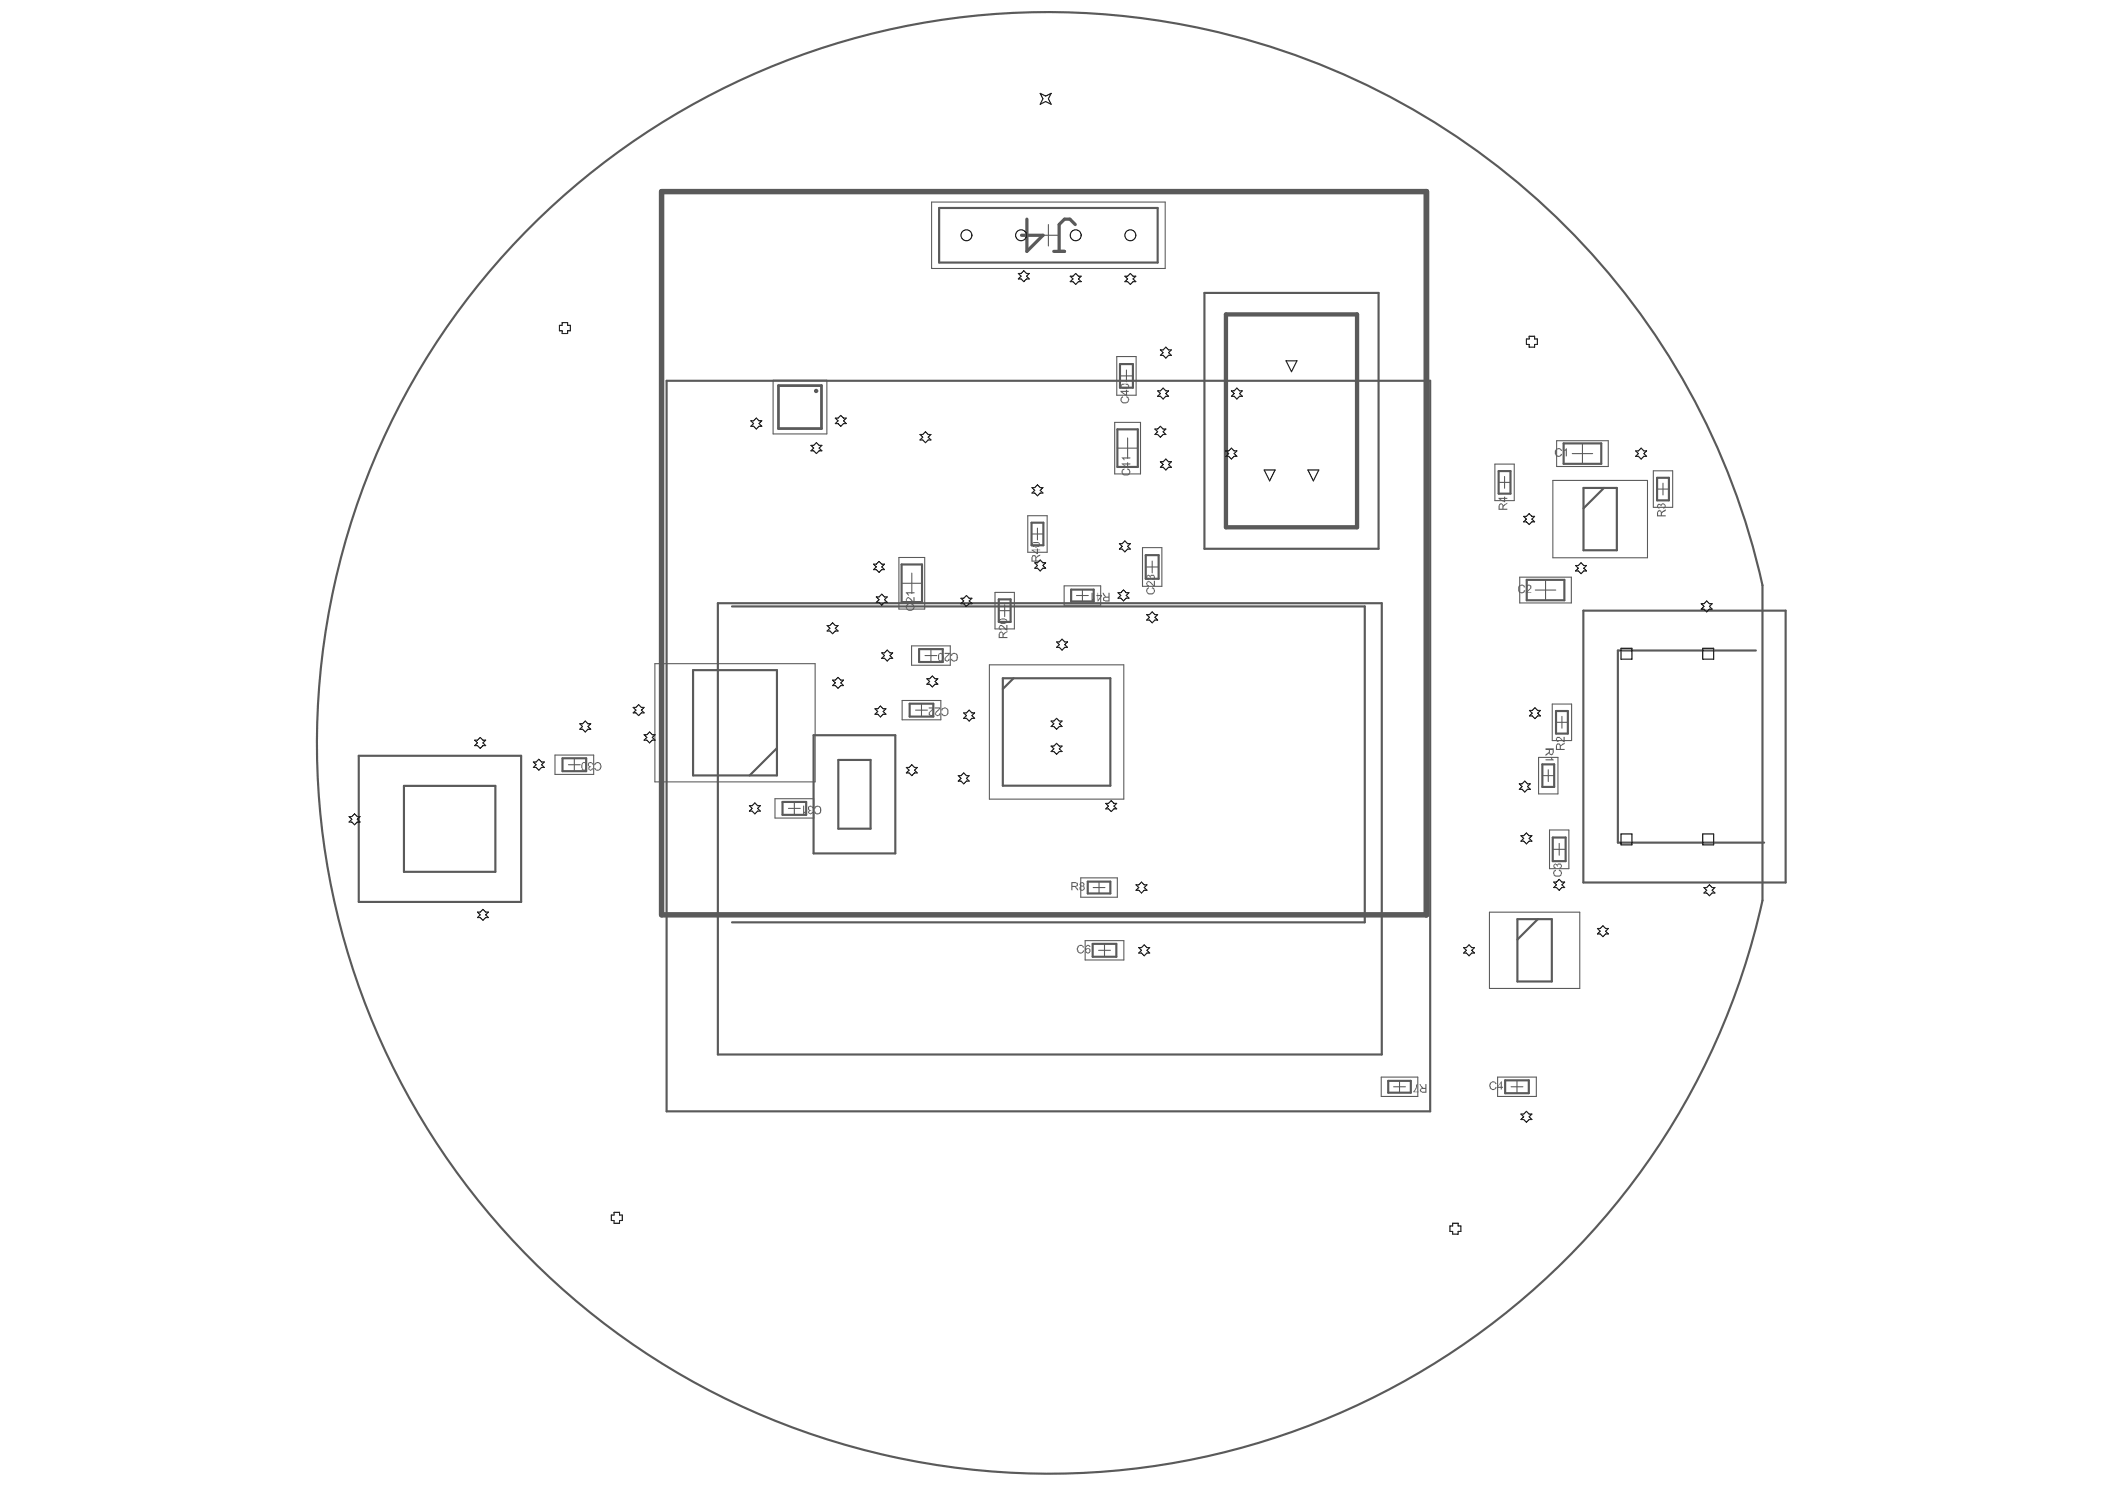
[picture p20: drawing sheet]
<svg xmlns="http://www.w3.org/2000/svg" width="297mm" height="210mm" viewBox="0 0 297 210" stroke-linecap="round" stroke-linejoin="round" font-family="sans-serif">
<g fill="#5a5a5a">
<path d="M219.5 63.4a.53 .53 0 0 1 .9 .1l-.1 .1a.36 .36 0 0 0-.5-.2 .36 .36 0 0 0-.2 .4 .41 .41 0 0 0 .2 .5h.1a.27 .27 0 0 0 .4-.3l.1 .1a.27 .27 0 0 1-.3 .3 .46 .46 0 0 1-.7-.4z"/>
<path d="M220.7 63.5l.4-.3v1.2h-.2v-.9l-.2 .2z"/>
<path d="M115 113.7h.2a.48 .48 0 0 1 .6 .1v.1a.57 .57 0 0 1 0 .8 .57 .57 0 0 1-.9 0v-.2h.2a.34 .34 0 0 0 .3 .2 .34 .34 0 0 0 .3-.1v-.2a.41 .41 0 0 0-.1-.5 .41 .41 0 0 0-.5 0l-.1 .2-.1-.1z"/>
<path d="M114 113.8l.3-.1h.2l.2 .1-.1 .2a.26 .26 0 0 0-.3-.2 .26 .26 0 0 0-.2 .3 .26 .26 0 0 0 .4 .2 .2 .2 0 0 0-.2 .1 .2 .2 0 0 0 0 .3 .17 .17 0 0 0 .2 0 .17 .17 0 0 0 .1-.2l.1 .1a.35 .35 0 0 1-.5 .2l-.2-.1 .2-.4-.2-.1z"/>
<path d="M113.3 113.7h.2v.9l.2-.2v.2l-.3 .3h-.1z"/>
<path d="M161.8 83l.2-.1 .1 .1a.38 .38 0 0 0-.2 .5 .38 .38 0 0 0 .5 .2 .35 .35 0 0 0 .4-.3 .35 .35 0 0 0-.3-.4l.1-.1a.52 .52 0 0 1 .4 .6 .52 .52 0 0 1-.7 .4 .58 .58 0 0 1-.5-.9z"/>
<path d="M161.8 82.1l.3-.2 .3 .2 .4 .4v-.6h.2v.8h-.3l-.3-.4a.23 .23 0 0 0-.3-.2 .23 .23 0 0 0-.2 .2 .23 .23 0 0 0 .2 .2l-.1 .2a.31 .31 0 0 1-.2-.5z"/>
<path d="M161.8 81.2l.2-.1 .4 .1a.29 .29 0 0 1 .3-.1 .29 .29 0 0 1 .2 .2h.1l-.1 .4-.1 .1-.2-.1a.26 .26 0 0 0 .2-.3 .26 .26 0 0 0-.3-.2 .26 .26 0 0 0-.1 .3h-.1a.24 .24 0 0 0-.1-.2 .24 .24 0 0 0-.3 0v.2l.2 .1-.1 .2a.35 .35 0 0 1-.2-.6z"/>
<path d="M154 83.6h.2v.9l.2-.1v.1l-.3 .4h-.1z"/>
<path d="M219.6 104l.2-.1a.87 .87 0 0 1 .8 .6v-.6h.2v.8l-.2-.1-.4-.3a.23 .23 0 0 0-.3-.3 .23 .23 0 0 0-.2 .3 .23 .23 0 0 0 .2 .2v.1h-.2a.3 .3 0 0 1-.1-.5z"/>
<path d="M132.9 99.9a.6 .6 0 0 1 .9 .4 .6 .6 0 0 1-.7 .7l-.3-.3 .2-.1a.38 .38 0 0 0 .5 .3 .38 .38 0 0 0 .2-.6 .35 .35 0 0 0-.3-.4 .35 .35 0 0 0-.4 .4l-.2-.1z"/>
<path d="M131.9 99.8h.8v.2l-.4 .4a.23 .23 0 0 0-.2 .2 .23 .23 0 0 0 .2 .3 .23 .23 0 0 0 .2-.3h.2a.35 .35 0 0 1-.3 .4 .35 .35 0 0 1-.4-.3l-.1-.1 .2-.3 .4-.4h-.6z"/>
<path d="M131.1 99.8h.7v.1l-.4 .4a.27 .27 0 0 0-.2 .3 .27 .27 0 0 0 .3 .3l.1-.3 .1 .1a.35 .35 0 0 1-.5 .2 .35 .35 0 0 1 .1-.6l.3-.4h-.5z"/>
<path d="M158.2 56.1l.1-.2 .2 .2a.39 .39 0 0 0-.1 .5 .39 .39 0 0 0 .6 .1h.1v-.2a.26 .26 0 0 0 .1-.3 .26 .26 0 0 0-.3-.1l.1-.2a.55 .55 0 0 1 .3 .7 .55 .55 0 0 1-.7 .3l-.3-.1a.54 .54 0 0 1-.1-.7z"/>
<path d="M83.9 107.7a.53 .53 0 0 1 .9 .1v.1a.52 .52 0 0 1-.2 .7 .52 .52 0 0 1-.7-.3h.1a.32 .32 0 0 0 .3 .3 .32 .32 0 0 0 .3-.3 .47 .47 0 0 0 0-.5 .47 .47 0 0 0-.4-.2l-.2 .4-.2-.1z"/>
<path d="M83 107.6h.1a.38 .38 0 0 1 .6 .2l-.1 .1a.23 .23 0 0 0-.3-.2 .23 .23 0 0 0-.2 .2 .23 .23 0 0 0 .3 .2l-.2 .2a.19 .19 0 0 0 0 .2 .19 .19 0 0 0 .3 0l.1-.2 .1 .1h-.1a.31 .31 0 0 1-.3 .3 .31 .31 0 0 1-.3-.4l.2-.1-.1-.1a.33 .33 0 0 1-.1-.5z"/>
<path d="M134.3 92.2h.1a.48 .48 0 0 1 .7 0v.1a.57 .57 0 0 1-.1 .8 .57 .57 0 0 1-.8 0l-.1-.2h.3a.34 .34 0 0 0 .3 .3 .34 .34 0 0 0 .3-.2v-.1a.41 .41 0 0 0-.1-.6 .41 .41 0 0 0-.5 0l-.1 .3-.2-.1z"/>
<path d="M133.3 92.1h.8v.1l-.4 .4a.27 .27 0 0 0-.3 .3 .27 .27 0 0 0 .4 .3v-.3l.2 .1a.35 .35 0 0 1-.6 .2 .35 .35 0 0 1 .1-.6l.3-.4h-.5z"/>
<path d="M141 88.3a.31 .31 0 0 1 .5 0l.5 .4v-.5h.2v.7h-.4l-.3-.4a.25 .25 0 0 0-.2-.2 .25 .25 0 0 0-.2 .2v.2l.2 .1v.1h-.2l-.2-.3z"/>
<path d="M127.9 85.3l.1-.1h.2v.1a.39 .39 0 0 0-.1 .6 .39 .39 0 0 0 .6 0 .31 .31 0 0 0 .2-.3 .31 .31 0 0 0-.3-.3l.1-.1a.55 .55 0 0 1 .3 .7 .55 .55 0 0 1-.7 .3l-.3-.1-.2-.3z"/>
<path d="M127.9 84.4h.1a.22 .22 0 0 1 .1-.2 .22 .22 0 0 1 .3 .1l.5 .6v-.7h.2v.8h-.3l-.4-.4a.23 .23 0 0 0-.2-.2 .23 .23 0 0 0-.2 .2 .23 .23 0 0 0 .2 .3v.1a.4 .4 0 0 1-.4-.5z"/>
<path d="M127.8 83.5h1.3v.2h-1l.2 .2-.2 .1-.3-.3z"/>
<path d="M158.3 66.2l.4-.1v.2a.34 .34 0 0 0-.3 .3 .34 .34 0 0 0 .2 .3h.1a.41 .41 0 0 0 .6-.1 .41 .41 0 0 0 0-.5l-.3-.1 .1-.1a.52 .52 0 0 1 .4 .6 .52 .52 0 0 1-.7 .4 .5 .5 0 0 1-.5-.3 .5 .5 0 0 1 0-.5z"/>
<path d="M158.3 64.5h1.2v.2h-.9l.1 .2h-.1z"/>
<path d="M199.9 152.9h.2l-.1 .5-.4 .6h.6v.1h-.8v-.2l.2-.1 .2-.4z"/>
<path d="M152 133.5a.51 .51 0 0 1 .5-.2 .51 .51 0 0 1 .5 .4h-.2a.32 .32 0 0 0-.3-.3 .32 .32 0 0 0-.3 .3 .34 .34 0 0 0 .1 .6 .33 .33 0 0 0 .4 0 .33 .33 0 0 0 .2-.2h.1a.64 .64 0 0 1-.8 .3l-.3-.3z"/>
<path d="M233.9 71.1h.1a.22 .22 0 0 1 .2 0 .22 .22 0 0 1 .2 .1 .37 .37 0 0 1 .5-.1 .37 .37 0 0 1 .1 .5l-.2 .2-.1-.2a.22 .22 0 0 0 .2-.1 .22 .22 0 0 0-.1-.3 .22 .22 0 0 0-.3 .1l-.1 .2a.21 .21 0 0 0-.3-.3 .21 .21 0 0 0-.1 .3l.2 .1-.1 .2a.46 .46 0 0 1-.2-.7z"/>
<path d="M219.2 122.8l.4-.1v.2a.34 .34 0 0 0-.3 .3 .34 .34 0 0 0 .2 .3h.1a.41 .41 0 0 0 .6-.1 .41 .41 0 0 0 0-.5l-.3-.1 .1-.1a.52 .52 0 0 1 .4 .6 .52 .52 0 0 1-.7 .4 .5 .5 0 0 1-.5-.3 .5 .5 0 0 1 0-.5z"/>
<path d="M219.2 122l.2-.2 .4 .2a.29 .29 0 0 1 .3-.2 .29 .29 0 0 1 .2 .2h.1l-.1 .4v.1l-.3-.1a.26 .26 0 0 0 .3-.3 .26 .26 0 0 0-.3-.2 .26 .26 0 0 0-.2 .4h-.1a.24 .24 0 0 0-.1-.3 .24 .24 0 0 0-.3 0v.3l.3 .1-.1 .1a.35 .35 0 0 1-.3-.5z"/>
<path d="M214.3 82.6a.55 .55 0 0 1 .9 .3h-.2a.34 .34 0 0 0-.3-.3 .34 .34 0 0 0-.3 .2v.1a.41 .41 0 0 0 .1 .6 .41 .41 0 0 0 .5 0l.1-.3 .1 .1a.52 .52 0 0 1-.6 .4 .52 .52 0 0 1-.4-.7z"/>
<path d="M215.4 82.6l.1-.1a.39 .39 0 0 1 .5 .1 .39 .39 0 0 1-.1 .6l-.4 .3h.6v.1h-.8l.4-.4a.27 .27 0 0 0 .2-.3 .27 .27 0 0 0-.3-.3l-.1 .3h-.1z"/>
<path d="M210.2 152.8a.51 .51 0 0 1 .5-.3 .51 .51 0 0 1 .5 .4h-.2a.32 .32 0 0 0-.3-.2 .32 .32 0 0 0-.3 .2v.1a.34 .34 0 0 0 .1 .5 .33 .33 0 0 0 .4 .1 .33 .33 0 0 0 .2-.3l.1 .1a.64 .64 0 0 1-.8 .3l-.2-.4z"/>
<path d="M218.1 107.1h.8l-.1-.2 .1-.1 .3 .5h-1.1z"/>
<path d="M155.8 84.4l.1 .3h.5v-.4zM155.6 83.6h.1l.3 .6h.4v-.6h.2v1.3h-.6a.35 .35 0 0 1-.4-.4 .35 .35 0 0 1 .4-.3l-.3-.2z"/>
<path d="M155 84.1v.5l.3-.5zM154.9 83.6h.1v.3h.5v.2l-.5 .8h-.1v-.8h-.2v-.2h.2z"/>
<path d="M211.6 71.3v.5h.4v-.3a.21 .21 0 0 0-.1-.3 .21 .21 0 0 0-.3 .1zM211.5 71.1a.34 .34 0 0 1 .4-.1 .34 .34 0 0 1 .3 .3v-.2l.5-.2v.2l-.5 .4v.3h.5v.1h-1.2z"/>
<path d="M211.7 70.4l.5 .4v-.4zM211.5 70.2h.7v-.1h.2v.1h.3v.2h-.3v.4h-.2l-.7-.4z"/>
<path d="M219.7 105.1v.5h.4v-.3a.21 .21 0 0 0-.1-.3 .21 .21 0 0 0-.3 .1zM219.6 105l.2-.1a.41 .41 0 0 1 .5 .3l.1-.2 .4-.2v.2l-.5 .3v.3h.5v.2h-1.2z"/>
<path d="M158.3 55.3l.6 .4v-.4zM158.1 55.1h.8v-.1h.1v.1h.3v.2h-.3v.5h-.1l-.8-.5z"/>
<path d="M158.3 54.4a.29 .29 0 0 0 .4 .3h.1a.25 .25 0 0 0 .3-.1 .25 .25 0 0 0 0-.3l-.5-.1zM158.1 54.4a.98 .98 0 0 1 1.1-.2 .29 .29 0 0 1 .1 .3 .29 .29 0 0 1-.2 .2v.1a1 1 0 0 1-1-.2z"/>
<path d="M82.3 107.6l-.1 .5a.4 .4 0 0 0 .4 .5v-.5a.33 .33 0 0 0 0-.3 .33 .33 0 0 0-.3-.2zM82.1 107.6a.41 .41 0 0 1 .5 0 .41 .41 0 0 1 .2 .4v.1a.46 .46 0 0 1-.6 .5l-.2-.3z"/>
<path d="M132.5 92.3v.5a.26 .26 0 0 0 .1 .4 .26 .26 0 0 0 .4-.3v-.1a.42 .42 0 0 0-.4-.6zM132.4 92.2a.31 .31 0 0 1 .6 0 .68 .68 0 0 1-.2 1.1h-.1a.78 .78 0 0 1-.3-1.1z"/>
<path d="M141.1 89.4v.5h.4v-.3a.21 .21 0 0 0-.2-.3 .21 .21 0 0 0-.2 .1zM141 89.2a.34 .34 0 0 1 .4-.1 .34 .34 0 0 1 .2 .3l.1-.2 .5-.2v.2l-.6 .4v.3h.6v.1h-1.3z"/>
<path d="M141.1 87.5a.35 .35 0 0 0 .2 .4 .35 .35 0 0 0 .3 0 .25 .25 0 0 0 .3-.1 .25 .25 0 0 0 0-.3l-.7-.1zM141 87.4a.84 .84 0 0 1 1.2 .1 .29 .29 0 0 1-.4 .4 .56 .56 0 0 1-.5 .1 .56 .56 0 0 1-.4-.5z"/>
<path d="M145.7 78.5v.6h.4v-.4a.21 .21 0 0 0-.1-.3 .21 .21 0 0 0-.3 .1zM145.6 78.4l.2-.1a.41 .41 0 0 1 .4 .3l.2-.2 .4-.2v.2l-.6 .3v.4h.6v.1h-1.3z"/>
<path d="M145.8 77.6l.5 .4v-.4zM145.5 77.5h.8v-.1h.2v.1h.3v.1h-.3v.6h-.2z"/>
<path d="M145.7 76.7a.45 .45 0 0 0 .3 .4 .45 .45 0 0 0 .5-.1 .21 .21 0 0 0 .1-.3 .21 .21 0 0 0-.3-.1zM145.6 76.6a1.02 1.02 0 0 1 1.1 0 .27 .27 0 0 1-.1 .5 .71 .71 0 0 1-1.1-.3z"/>
<path d="M158.5 65.5l.5 .3v-.3zM158.3 65.4h.7v-.2h.2v.2h.3v.1h-.3v.5h-.2z"/>
<path d="M200.5 153.7l.2 .3h.4v-.4zM200.3 152.9h.1l.4 .6h.3v-.6h.2v1.3l-.8-.1a.33 .33 0 0 1-.1-.4 .33 .33 0 0 1 .3-.2l-.2-.1z"/>
<path d="M153.2 133.5l.1-.1a.35 .35 0 0 1 .3-.1 .35 .35 0 0 1 .3 .2l-.2 .1a.24 .24 0 0 0-.2-.2 .24 .24 0 0 0-.2 .3v.2a.33 .33 0 0 1 .4-.1 .33 .33 0 0 1 .1 .5v.1a.47 .47 0 0 1-.5 0 .47 .47 0 0 1-.2-.4zM153.3 133.9a.25 .25 0 0 0 0 .4 .25 .25 0 0 0 .4-.1 .25 .25 0 0 0-.1-.3 .25 .25 0 0 0-.3 0z"/>
<path d="M151.3 124.6v.4h.4a.2 .2 0 0 0 .3-.2 .2 .2 0 0 0-.3-.2zM151.2 124.4h.5a.35 .35 0 0 1 .4 .3 .35 .35 0 0 1-.3 .4l.2 .2 .2 .3h-.2l-.3-.5h-.4v.5h-.1z"/>
<path d="M152.5 124.7v.1a.2 .2 0 0 0 .3 .1 .2 .2 0 0 0 0-.3 .2 .2 0 0 0-.3 .1zM152.5 125.1a.22 .22 0 0 0 .1 .3 .22 .22 0 0 0 .3 0h.1a.29 .29 0 0 0-.4-.4zM152.4 124.5h.1a.27 .27 0 0 1 .5 .1 .27 .27 0 0 1-.1 .4h.1l.1 .3-.1 .1a.35 .35 0 0 1-.5 .2 .35 .35 0 0 1 .1-.6 .21 .21 0 0 1-.3-.2 .21 .21 0 0 1 .1-.2z"/>
<path d="M234 72.2v.5h.4v-.5l-.2-.1zM233.9 72.1l.3-.2 .2 .2 .1 .2v-.2l.6-.3v.3l-.6 .3v.3h.6v.1h-1.3z"/>
<path d="M211.8 152.8l-.4 .5h.4zM211.8 152.5h.1v.8h.2v.2h-.2v.2h-.1v-.2h-.5v-.2z"/>
<path d="M218.7 105.8v.5a.22 .22 0 0 0 .3 0 .22 .22 0 0 0 .1-.2v-.3zM218.1 105.6h1.1v.8l-.3 .2-.3-.2v-.2v.1l-.5 .3v-.2l.5-.3v-.3h-.5z"/>
</g>
<path d="M144.9 30.9v4.6l2.3-2.3h-3.1M148.7 35.5h1.5M151.7 31.7l-.7-.8h-.8l-.7 .8v3.8" fill="none" stroke="#5a5a5a" stroke-width=".46"/>
<g fill="none" stroke="#5a5a5a" stroke-width=".15">
<path d="M131.5 28.5h32.9v9.4h-32.9zM146.4 33.2h3.1M147.9 31.7v3M109.1 53.6h7.6v7.6h-7.6zM157.3 59.6h3.6v7.3h-3.6zM157.6 50.3h2.7v5.5h-2.7zM158.1 53h1.7M159 52.2v1.7M126.8 78.6h3.7v7.3h-3.7zM145 72.8h2.8v5.1h-2.8zM145.6 75.3h1.6M146.4 74.5v1.7"/>
<path d="M157.7 63.2h2.9M159.1 61.8v2.9M161.2 77.3h2.8v5.4h-2.8zM161.8 80h1.6M162.6 79.1v1.7M210.9 65.5h2.8v5.1h-2.8zM211.5 68h1.6M212.3 67.2v1.7M219.1 67.8h13.4v10.9h-13.4zM219.7 62.2h7.2v3.6h-7.2zM221.9 64h2.8M223.3 62.5v2.9"/>
<path d="M233.3 66.4h2.7v5.2h-2.7zM233.8 69h1.7M234.7 68.2v1.6M92.4 93.6h22.6v16.7h-22.6zM127.2 82.3h2.9M127.3 98.8h5.5v2.7h-5.5zM128.6 91.1h5.5v2.7h-5.5zM128.7 80.8v2.9M130 99.3v1.7M130.5 92.5h1.7M131.4 91.6v1.7M139.6 93.8h19v18.9h-19z"/>
<path d="M140.4 83.6h2.7v5.1h-2.7zM140.9 86.1h1.7M141.8 85.3v1.7M150.2 82.6h5.1v2.8h-5.1zM151.9 84h1.7M152.7 83.2v1.6M214.5 81.4h7.2v3.7h-7.2zM216.7 83.2h2.8M218.1 81.8v2.9M219 99.3h2.8v5.2h-2.8zM78.3 106.5h5.5v2.7h-5.5zM80.2 107.9h1.7"/>
<path d="M81 107v1.7M109.4 112.7h5.4v2.7h-5.4zM111.3 114h1.6M112.1 113.2v1.7M129.2 100.2h1.7M217.1 106.8h2.7v5.2h-2.7zM217.6 109.4h1.7M218.5 108.6v1.6M218.7 117.1h2.7v5.4h-2.7zM219.2 119.8h1.7M219.6 101.9h1.6M220 119v1.6"/>
<path d="M220.4 101.1v1.6M152.5 123.8h5.2v2.8h-5.2zM153.1 132.7h5.5v2.7h-5.5zM154.3 125.2h1.6M155 134.1h1.7M155.1 124.4v1.6M155.9 133.2v1.7M210.2 128.7h12.7v10.7h-12.7zM194.9 151.9h5.2v2.8h-5.2zM196.7 153.3h1.6M197.5 152.5v1.6M211.3 151.9h5.5v2.8h-5.5z"/>
<path d="M213.2 153.3h1.7M214.1 152.5v1.6"/>
</g>
<g fill="none" stroke="#5a5a5a" stroke-width=".3">
<path d="M76.8 30.1a103.2 103.2 0 0 1 171.9 52.5v44.4a103.2 103.2 0 0 1-119.5 79.2 103.2 103.2 0 0 1-83.3-116.7 102.7 102.7 0 0 1 30.9-59.4zM132.5 29.3h30.9v7.7h-30.9zM94.1 53.7h107.7v103.1h-107.7zM158 51.4h1.9v3.3h-1.9zM170 41.3h24.5v36.1h-24.5zM127.2 79.6h2.9v5.3h-2.9zM145.6 73.7h1.6v3.2h-1.6zM157.7 60.6h2.9v5.3h-2.9zM161.7 78.3h1.8v3.3h-1.8zM211.5 66.5h1.6v3.1h-1.6zM220.6 62.5h5.4v2.9h-5.4zM223.4 68.8h4.8v8.8h-4.8z"/>
<path d="M226.3 68.8l-2.9 2.9M233.8 67.4h1.7v3.2h-1.7zM97.8 94.5h11.8v14.9h-11.8zM101.3 85.1h93.7v63.7h-93.7zM103.3 85.5h89.3v44.6h-89.3M128.4 99.3h3.3v1.8h-3.3zM129.7 91.6h3.3v1.8h-3.3zM140.9 84.5h1.7v3.2h-1.7zM141.5 95.7h15.2v15.1h-15.2zM143 95.7l-1.5 1.5M151.1 83.2h3.2v1.6h-3.2zM215.4 81.8h5.3v2.9h-5.3z"/>
<path d="M223.4 86.1h28.6v38.4h-28.6zM247.8 91.8h-19.5v27.1h20.6M50.6 106.6h22.9v20.6h-22.9zM57 110.9h12.9v12.1h-12.9zM79.4 107h3.3v1.8h-3.3zM109.6 105.5l-3.8 3.9M110.4 113.1h3.4v1.8h-3.4zM114.8 103.7h11.5v16.7h-11.5zM118.3 107.2h4.5v9.7h-4.5zM217.6 107.8h1.7v3.2h-1.7zM219.1 118.1h1.8v3.4h-1.8zM219.6 100.3h1.6v3.2h-1.6z"/>
<path d="M153.5 124.4h3.2v1.6h-3.2zM154.2 133.1h3.3v1.9h-3.3zM214.1 129.7h4.9v8.8h-4.9zM217 129.7l-2.9 2.8M195.9 152.5h3.2v1.6h-3.2zM212.4 152.4h3.3v1.8h-3.3z"/>
<circle cx="115.2" cy="55.2" r=".15"/>
</g>
<path d="M173 44.4h18.5v30h-18.5z" fill="none" stroke="#5a5a5a" stroke-width=".61"/>
<path d="M109.9 54.4h6v6.1h-6z" fill="none" stroke="#5a5a5a" stroke-width=".39"/>
<path d="M93.4 27h107.9v102.1h-107.9z" fill="none" stroke="#5a5a5a" stroke-width=".77"/>
<g fill="none" stroke="#000" stroke-width=".15">
<path d="M146.8 13.2l.8 .4 .7-.4-.4 .7 .4 .8-.7-.4-.8 .4 .4-.8zM143.7 38.6h.4l.4-.4 .4 .4h.3l-.3 .4 .3 .3h-.3l-.4 .4-.4-.4h-.4l.4-.3zM151 39h.4l.4-.4 .4 .4h.4l-.4 .3 .4 .4h-.4l-.4 .4-.4-.4h-.4l.4-.4zM158.7 39h.4l.4-.4 .4 .4h.4l-.4 .3 .4 .4h-.4l-.4 .4-.4-.4h-.4l.4-.4zM78.9 45.9h.4v-.4h.8v.4h.4v.8h-.4v.3h-.8v-.3h-.4zM106 59.4h.3l.4-.4 .4 .4h.4l-.4 .3 .4 .4h-.4l-.4 .4-.4-.4h-.3l.3-.4zM117.9 59h.4l.3-.4 .4 .4h.4l-.4 .4 .4 .4h-.4l-.4 .3-.3-.3h-.4l.4-.4zM163.4 55.1h.3l.4-.4 .4 .4h.4l-.4 .4 .4 .4h-.4l-.4 .4-.4-.4h-.3l.3-.4zM163.7 49.4h.4l.4-.4 .4 .4h.4l-.4 .3 .4 .4h-.4l-.4 .4-.4-.4h-.4l.4-.4zM173.8 55.1h.4l.3-.4 .4 .4h.4l-.4 .4 .4 .4h-.4l-.4 .4-.3-.4h-.4l.4-.4zM181.5 50.9h1.5l-.8 1.5zM215.4 47.8h.4v-.4h.8v.4h.3v.8h-.3v.4h-.8v-.4h-.4z"/>
<path d="M114.4 62.8h.4l.4-.4 .4 .4h.4l-.4 .4 .4 .4h-.4l-.4 .4-.4-.4h-.4l.4-.4zM123.3 79.6h.4l.3-.4 .4 .4h.4l-.4 .4 .4 .4h-.4l-.4 .3-.3-.3h-.4l.4-.4zM129.8 61.3h.4l.4-.4 .4 .4h.4l-.4 .4 .4 .4h-.4l-.4 .3-.4-.3h-.4l.4-.4zM145.6 68.8h.4l.4-.4 .4 .4h.4l-.4 .4 .4 .4h-.4l-.4 .3-.4-.3h-.4l.4-.4zM146 79.4h.4l.4-.4 .4 .4h.4l-.4 .4 .4 .4h-.4l-.4 .3-.4-.3h-.4l.4-.4zM158 76.7h.3l.4-.4 .4 .4h.4l-.4 .4 .4 .4h-.4l-.4 .3-.4-.3h-.3l.3-.4zM163 60.5h.4l.3-.4 .4 .4h.4l-.4 .4 .4 .4h-.4l-.4 .4-.3-.4h-.4l.4-.4zM163.7 65.1h.4l.4-.3 .4 .3h.4l-.4 .4 .4 .4h-.4l-.4 .4-.4-.4h-.4l.4-.4zM173 63.6h.4l.4-.4 .4 .4h.3l-.3 .4 .3 .4h-.3l-.4 .4-.4-.4h-.4l.4-.4zM178.4 66.3h1.5l-.7 1.5zM184.6 66.3h1.5l-.8 1.5zM215 72.8h.4l.4-.3 .4 .3h.4l-.4 .4 .4 .4h-.4l-.4 .4-.4-.4h-.4l.4-.4z"/>
<path d="M222.3 79.8h.4l.4-.4 .4 .4h.4l-.4 .4 .4 .3h-.4l-.4 .4-.4-.4h-.4l.4-.3zM230.8 63.6h.4l.4-.4 .4 .4h.4l-.4 .4 .4 .4h-.4l-.4 .4-.4-.4h-.4l.4-.4zM89.3 99.8h.4l.4-.4 .4 .4h.4l-.4 .4 .4 .4h-.4l-.4 .3-.4-.3h-.4l.4-.4zM116.7 88.2h.4l.4-.3 .4 .3h.4l-.4 .4 .4 .4h-.4l-.4 .4-.4-.4h-.4l.4-.4zM117.5 95.9h.4l.4-.3 .3 .3h.4l-.4 .4 .4 .4h-.4l-.3 .4-.4-.4h-.4l.4-.4zM123.5 100h.4l.3-.4 .4 .4h.4l-.4 .4 .4 .4h-.4l-.4 .3-.3-.3h-.4l.4-.4zM123.7 84.2h.3l.4-.4 .4 .4h.4l-.4 .4 .4 .4h-.4l-.4 .4-.4-.4h-.3l.3-.4zM124.4 92.1h.4l.4-.4 .4 .4h.4l-.4 .4 .4 .4h-.4l-.4 .3-.4-.3h-.4l.4-.4zM130.8 95.7h.4l.4-.3 .4 .3h.3l-.3 .4 .3 .4h-.3l-.4 .4-.4-.4h-.4l.4-.4zM135.6 84.4h.4l.4-.4 .4 .4h.3l-.3 .4 .3 .4h-.3l-.4 .3-.4-.3h-.4l.4-.4zM149.1 90.6h.4l.4-.4 .4 .4h.3l-.3 .3 .3 .4h-.3l-.4 .4-.4-.4h-.4l.4-.4zM157.8 83.6h.4l.3-.4 .4 .4h.4l-.4 .4 .4 .4h-.4l-.4 .4-.3-.4h-.4l.4-.4z"/>
<path d="M161.8 86.7h.4l.4-.4 .4 .4h.4l-.4 .4 .4 .4h-.4l-.4 .4-.4-.4h-.4l.4-.4zM228.7 91.4h1.6v1.6h-1.6zM240.1 85.2h.3l.4-.4 .4 .4h.4l-.4 .3 .4 .4h-.4l-.4 .4-.4-.4h-.3l.3-.4zM240.3 91.4h1.5v1.6h-1.5zM49.3 115.2h.3l.4-.4 .4 .4h.4l-.4 .4 .4 .4h-.4l-.4 .3-.4-.3h-.3l.3-.4zM67 104.4h.4l.4-.4 .3 .4h.4l-.4 .4 .4 .4h-.4l-.3 .4-.4-.4h-.4l.4-.4zM75.3 107.5h.3l.4-.4 .4 .4h.4l-.4 .4 .4 .4h-.4l-.4 .3-.4-.3h-.3l.3-.4zM81.8 102.1h.4l.4-.4 .4 .4h.4l-.4 .4 .4 .4h-.4l-.4 .4-.4-.4h-.4l.4-.4zM90.9 103.6h.4l.4-.3 .3 .3h.4l-.4 .4 .4 .4h-.4l-.3 .4-.4-.4h-.4l.4-.4zM105.7 113.7h.4l.4-.4 .4 .4h.4l-.4 .3 .4 .4h-.4l-.4 .4-.4-.4h-.4l.4-.4zM127.9 108.3h.4l.4-.4 .4 .4h.3l-.3 .3 .3 .4h-.3l-.4 .4-.4-.4h-.4l.4-.4zM135.2 109.4h.4l.4-.4 .4 .4h.4l-.4 .4 .4 .4h-.4l-.4 .4-.4-.4h-.4l.4-.4z"/>
<path d="M136 100.6h.4l.4-.4 .3 .4h.4l-.4 .3 .4 .4h-.4l-.3 .4-.4-.4h-.4l.4-.4zM148.3 101.7h.4l.4-.4 .4 .4h.4l-.4 .4 .4 .4h-.4l-.4 .4-.4-.4h-.4l.4-.4zM148.3 105.2h.4l.4-.3 .4 .3h.4l-.4 .4 .4 .4h-.4l-.4 .4-.4-.4h-.4l.4-.4zM156 113.3h.4l.4-.4 .4 .4h.4l-.4 .4 .4 .4h-.4l-.4 .4-.4-.4h-.4l.4-.4zM214.4 110.6h.4l.4-.4 .3 .4h.4l-.4 .4 .4 .3h-.4l-.3 .4-.4-.4h-.4l.4-.3zM214.6 117.9h.4l.4-.4 .4 .4h.4l-.4 .4 .4 .4h-.4l-.4 .3-.4-.3h-.4l.4-.4zM215.8 100.2h.4l.4-.4 .4 .4h.4l-.4 .4 .4 .4h-.4l-.4 .4-.4-.4h-.4l.4-.4zM228.7 117.6h1.6v1.6h-1.6zM240.3 117.6h1.5v1.6h-1.5zM67.4 128.7h.4l.3-.4 .4 .4h.4l-.4 .4 .4 .3h-.4l-.4 .4-.3-.4h-.4l.4-.3zM160.3 124.8h.4l.4-.4 .4 .4h.3l-.3 .4 .3 .4h-.3l-.4 .4-.4-.4h-.4l.4-.4zM160.7 133.7h.4l.4-.4 .3 .4h.4l-.4 .4 .4 .3h-.4l-.3 .4-.4-.4h-.4l.4-.3z"/>
<path d="M206.5 133.7h.4l.4-.4 .4 .4h.4l-.4 .4 .4 .3h-.4l-.4 .4-.4-.4h-.4l.4-.3zM219.2 124.4h.4l.4-.4 .4 .4h.4l-.4 .4 .4 .4h-.4l-.4 .4-.4-.4h-.4l.4-.4zM225.4 131h.4l.4-.4 .4 .4h.4l-.4 .4 .4 .3h-.4l-.4 .4-.4-.4h-.4l.4-.3zM240.4 125.2h.4l.4-.4 .4 .4h.4l-.4 .4 .4 .4h-.4l-.4 .4-.4-.4h-.4l.4-.4zM214.6 157.2h.4l.4-.4 .4 .4h.4l-.4 .3 .4 .4h-.4l-.4 .4-.4-.4h-.4l.4-.4zM86.3 171.4h.4v-.4h.7v.4h.4v.8h-.4v.4h-.7v-.4h-.4zM204.6 172.9h.4v-.3h.8v.3h.3v.8h-.3v.4h-.8v-.4h-.4z"/>
<circle cx="136.4" cy="33.2" r=".77"/>
<circle cx="144.1" cy="33.2" r=".77"/>
<circle cx="151.8" cy="33.2" r=".77"/>
<circle cx="159.5" cy="33.2" r=".77"/>
</g>
</svg>
